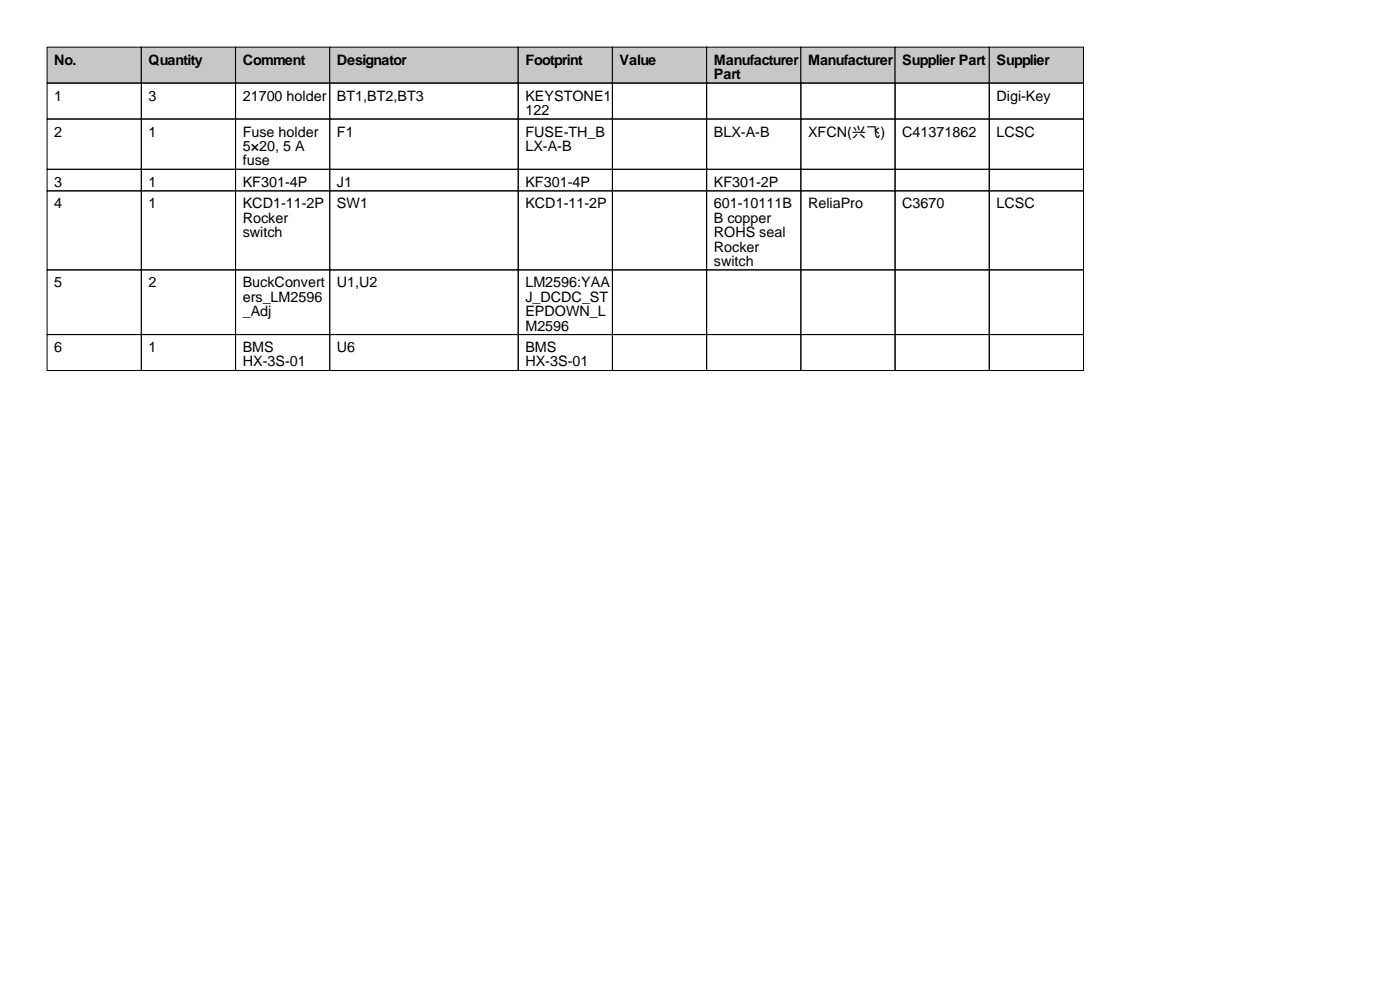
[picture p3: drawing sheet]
<svg xmlns="http://www.w3.org/2000/svg" width="297mm" height="210mm" viewBox="0 0 297 210" stroke-linecap="round" stroke-linejoin="round" font-family="sans-serif">
<defs><g id="words">
<g font-size="3">
<text x="11.5" y="13.7">No.</text>
<text x="31.5" y="13.7">Quantity</text>
<text x="51.5" y="13.7">Comment</text>
<text x="71.5" y="13.7">Designator</text>
<text x="111.5" y="13.7">Footprint</text>
<text x="131.5" y="13.7">Value</text>
<text x="151.5" y="13.7">Manufacturer</text>
<text x="151.5" y="16.8">Part</text>
<text x="171.5" y="13.7">Manufacturer</text>
<text x="191.5" y="13.7">Supplier Part</text>
<text x="211.5" y="13.7">Supplier</text>
<text x="11.5" y="21.3">1</text>
<text x="31.5" y="21.3">3</text>
<text x="51.5" y="21.3">21700 holder</text>
<text x="71.5" y="21.3">BT1,BT2,BT3</text>
<text x="111.5" y="21.3">KEYSTONE1</text>
<text x="211.5" y="21.3">Digi-Key</text>
<text x="11.5" y="29">2</text>
<text x="31.5" y="29">1</text>
<text x="51.5" y="29">Fuse holder</text>
<text x="71.5" y="29">F1</text>
<text x="111.5" y="24.4">122</text>
<text x="111.5" y="29">FUSE-TH_B</text>
<text x="151.5" y="29">BLX-A-B</text>
<text x="171.5" y="29">XFCN(兴飞)</text>
<text x="191.5" y="29">C41371862</text>
<text x="211.5" y="29">LCSC</text>
<text x="51.5" y="32">5×20, 5 A</text>
<text x="51.5" y="35.1">fuse</text>
<text x="111.5" y="32">LX-A-B</text>
<text x="11.5" y="39.6">3</text>
<text x="31.5" y="39.6">1</text>
<text x="51.5" y="39.6">KF301-4P</text>
<text x="71.5" y="39.6">J1</text>
<text x="111.5" y="39.6">KF301-4P</text>
<text x="151.5" y="39.6">KF301-2P</text>
<text x="11.5" y="44.2">4</text>
<text x="31.5" y="44.2">1</text>
<text x="51.5" y="44.2">KCD1-11-2P</text>
<text x="51.5" y="47.2">Rocker</text>
<text x="71.5" y="44.2">SW1</text>
<text x="111.5" y="44.2">KCD1-11-2P</text>
<text x="151.5" y="44.2">601-10111B</text>
<text x="151.5" y="47.2">B copper</text>
<text x="171.5" y="44.2">ReliaPro</text>
<text x="191.5" y="44.2">C3670</text>
<text x="211.5" y="44.2">LCSC</text>
<text x="51.5" y="50.3">switch</text>
<text x="151.5" y="50.3">ROHS seal</text>
<text x="151.5" y="53.3">Rocker</text>
<text x="151.5" y="56.4">switch</text>
<text x="11.5" y="61">5</text>
<text x="31.5" y="61">2</text>
<text x="51.5" y="61">BuckConvert</text>
<text x="51.5" y="64">ers_LM2596</text>
<text x="71.5" y="61">U1,U2</text>
<text x="111.5" y="61">LM2596:YAA</text>
<text x="111.5" y="64">J_DCDC_ST</text>
<text x="51.5" y="67.1">_Adj</text>
<text x="111.5" y="67.1">EPDOWN_L</text>
<text x="111.5" y="70.1">M2596</text>
<text x="11.5" y="74.7">6</text>
<text x="31.5" y="74.7">1</text>
<text x="51.5" y="74.7">BMS</text>
<text x="51.5" y="77.7">HX-3S-01</text>
<text x="71.5" y="74.7">U6</text>
<text x="111.5" y="74.7">BMS</text>
<text x="111.5" y="77.7">HX-3S-01</text>
</g>
</g></defs>
<g fill="#c7c7c7" stroke="#000" stroke-width=".21">
<path d="M10 10h20v7.6h-20z"/>
<path d="M30 10h20v7.6h-20z"/>
<path d="M50 10h20v7.6h-20z"/>
<path d="M70 10h40v7.6h-40z"/>
<path d="M110 10h20v7.6h-20z"/>
<path d="M130 10h20v7.6h-20z"/>
<path d="M150 10h20v7.6h-20z"/>
<path d="M170 10h20v7.6h-20z"/>
<path d="M190 10h20v7.6h-20z"/>
<path d="M210 10h20v7.6h-20z"/>
</g>
<g fill="none" stroke="#000" stroke-width=".21">
<path d="M10 17.6h20v7.6h-20zM30 17.6h20v7.6h-20zM50 17.6h20v7.6h-20zM70 17.6h40v7.6h-40zM110 17.6h20v7.6h-20zM130 17.6h20v7.6h-20zM150 17.6h20v7.6h-20zM170 17.6h20v7.6h-20zM190 17.6h20v7.6h-20zM210 17.6h20v7.6h-20zM10 25.2h20v10.7h-20zM10 35.9h20v4.6h-20z"/>
<path d="M30 25.2h20v10.7h-20zM30 35.9h20v4.6h-20zM50 25.2h20v10.7h-20zM50 35.9h20v4.6h-20zM70 25.2h40v10.7h-40zM70 35.9h40v4.6h-40zM110 25.2h20v10.7h-20zM110 35.9h20v4.6h-20zM130 25.2h20v10.7h-20zM130 35.9h20v4.6h-20zM150 25.2h20v10.7h-20zM150 35.9h20v4.6h-20z"/>
<path d="M170 25.2h20v10.7h-20zM170 35.9h20v4.6h-20zM190 25.2h20v10.7h-20zM190 35.9h20v4.6h-20zM210 25.2h20v10.7h-20zM210 35.9h20v4.6h-20zM10 40.5h20v16.7h-20zM10 57.2h20v13.8h-20zM30 40.5h20v16.7h-20zM30 57.2h20v13.8h-20zM50 40.5h20v16.7h-20zM50 57.2h20v13.8h-20z"/>
<path d="M70 40.5h40v16.7h-40zM70 57.2h40v13.8h-40zM110 40.5h20v16.7h-20zM110 57.2h20v13.8h-20zM130 40.5h20v16.7h-20zM130 57.2h20v13.8h-20zM150 40.5h20v16.7h-20zM150 57.2h20v13.8h-20zM170 40.5h20v16.7h-20zM170 57.2h20v13.8h-20zM190 40.5h20v16.7h-20zM190 57.2h20v13.8h-20z"/>
<path d="M210 40.5h20v16.7h-20zM210 57.2h20v13.8h-20zM10 71h20v7.6h-20zM30 71h20v7.6h-20zM50 71h20v7.6h-20zM70 71h40v7.6h-40zM110 71h20v7.6h-20zM130 71h20v7.6h-20zM150 71h20v7.6h-20zM170 71h20v7.6h-20zM190 71h20v7.6h-20zM210 71h20v7.6h-20z"/>
</g>
<use href="#words"/>
</svg>
